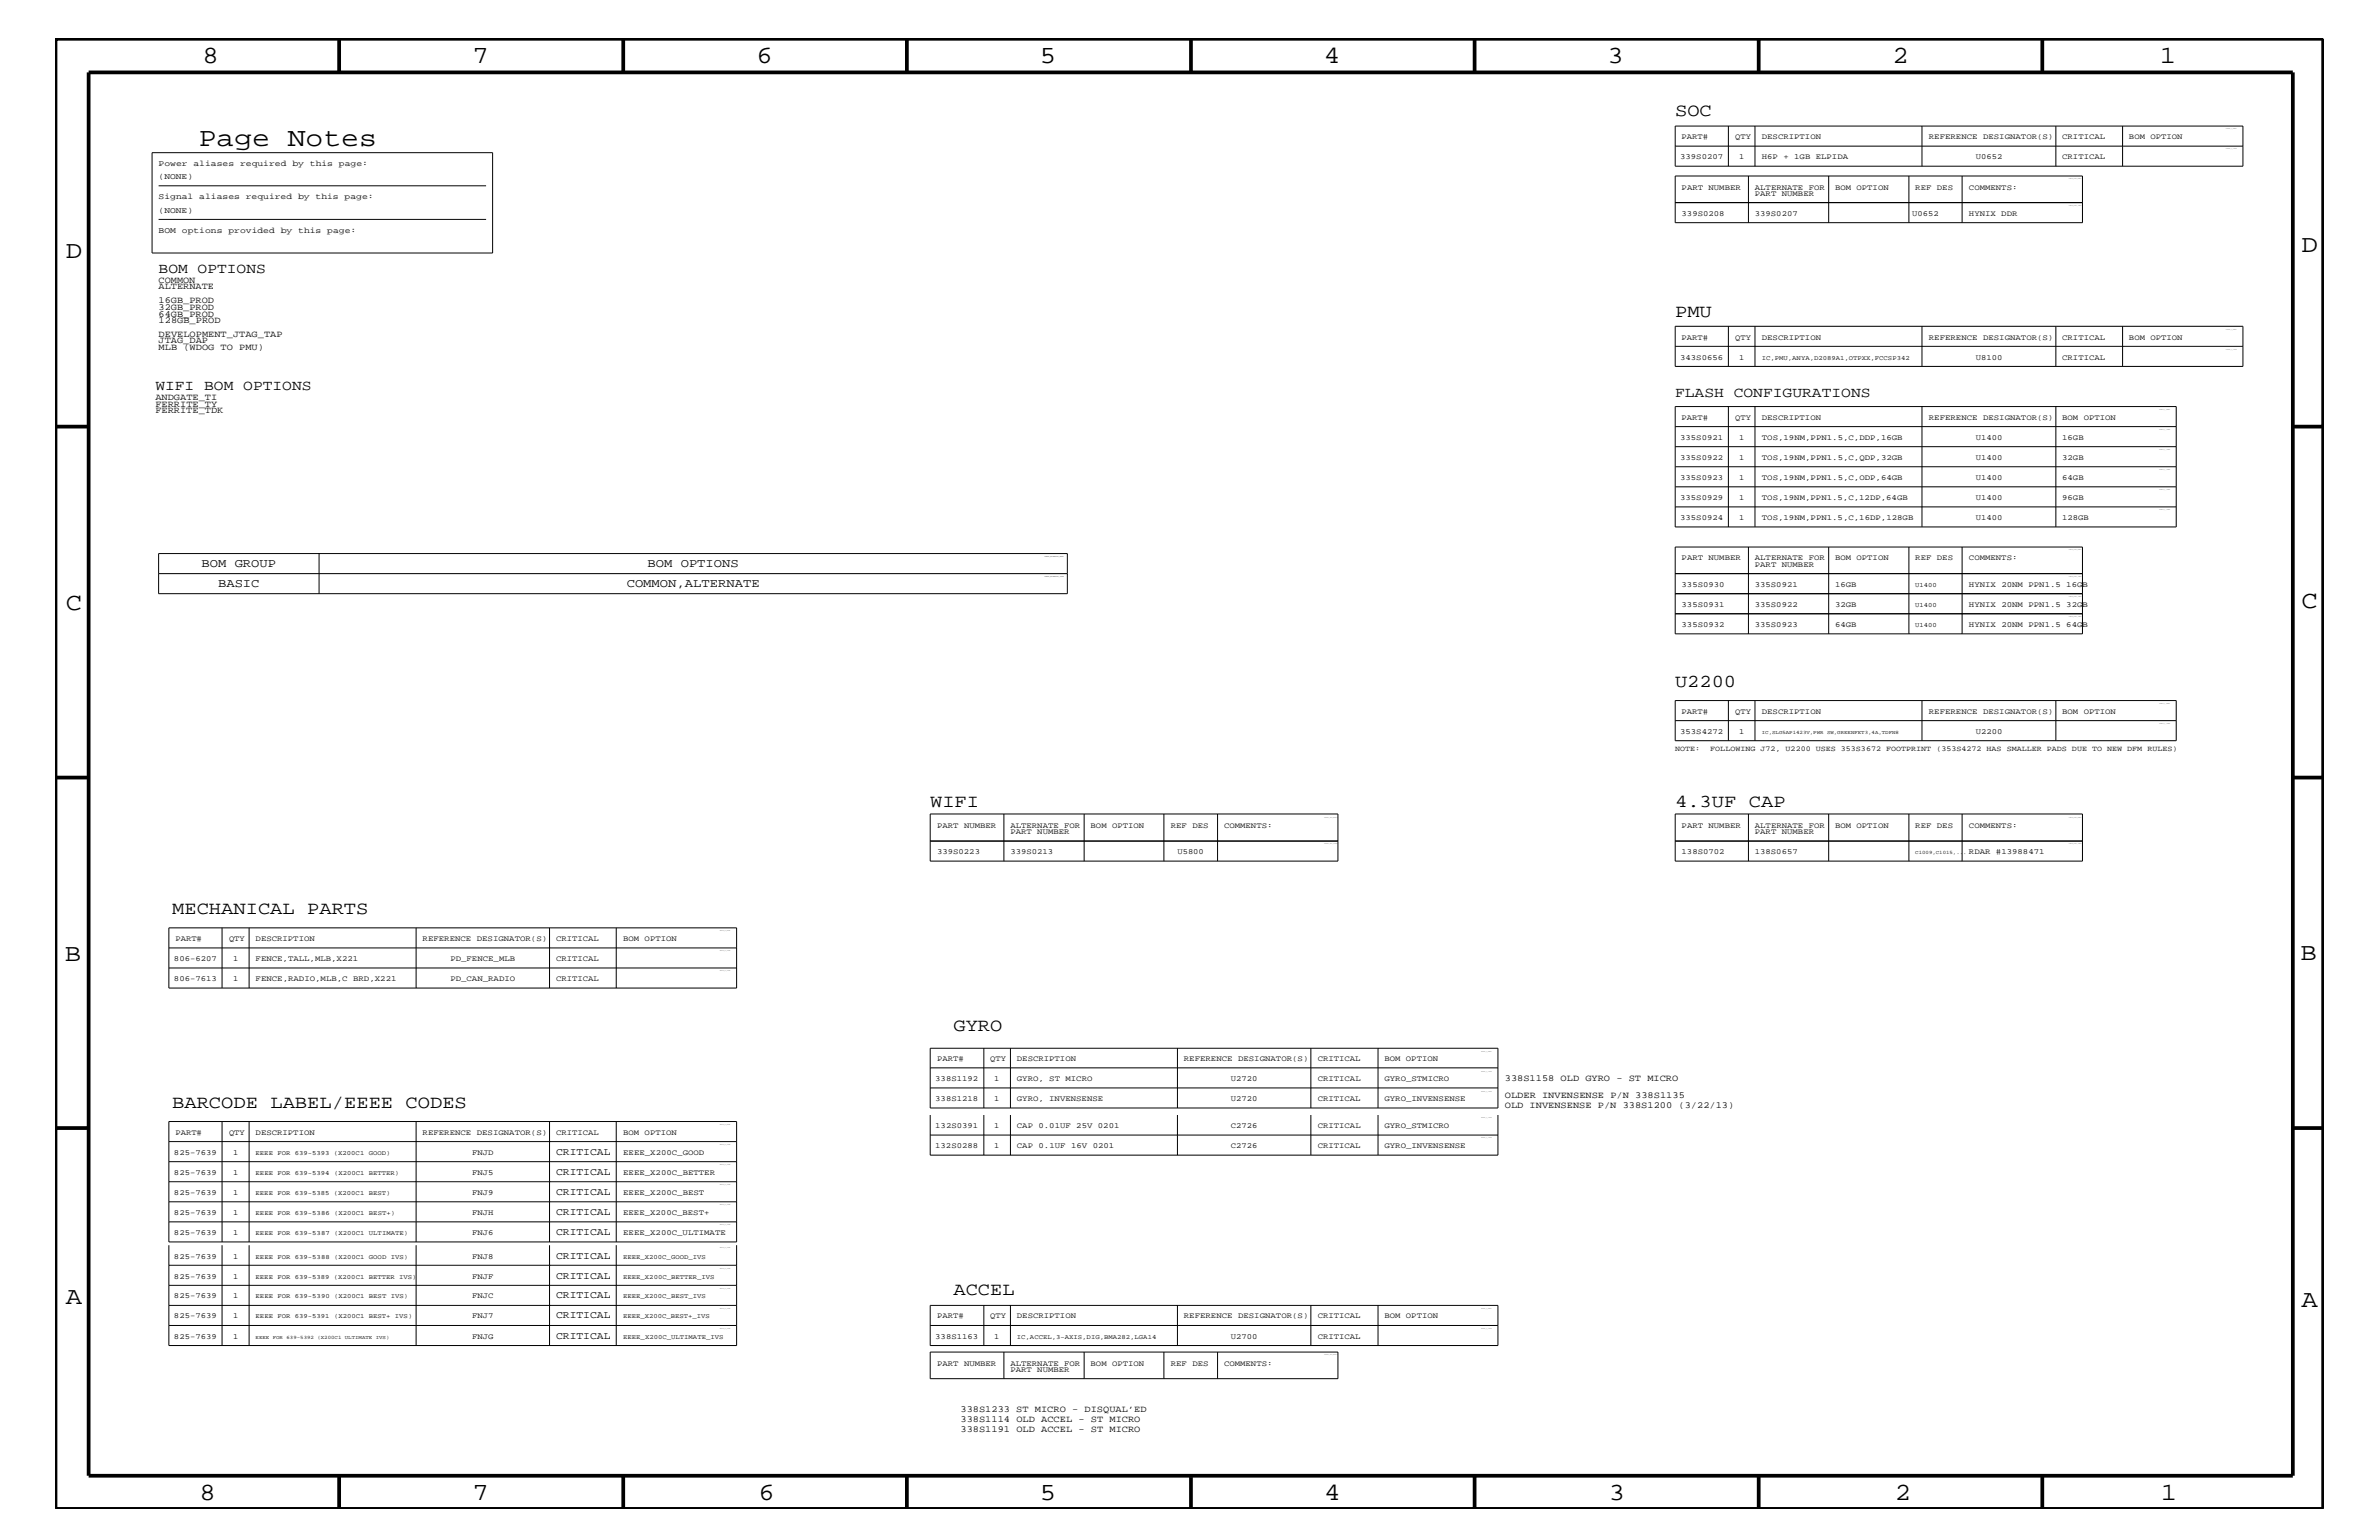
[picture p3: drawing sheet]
<svg xmlns="http://www.w3.org/2000/svg" width="432mm" height="279mm" viewBox="0 0 432 279" stroke-linecap="round" stroke-linejoin="round" font-family="sans-serif">
<defs><g id="words">
<text font-size="4.8" x="36.1" y="26.5">Page Notes</text>
<g font-size="4.5">
<text x="36.7" y="11.5">8</text>
<text x="85.8" y="11.5">7</text>
<text x="137.3" y="11.5">6</text>
<text x="188.7" y="11.5">5</text>
<text x="240.3" y="11.5">4</text>
<text x="291.8" y="11.5">3</text>
<text x="343.5" y="11.5">2</text>
<text x="392" y="11.5">1</text>
<text x="11.9" y="46.8">D</text>
<text x="417.7" y="45.7">D</text>
<text x="11.9" y="110.6">C</text>
<text x="417.7" y="110.3">C</text>
<text x="11.8" y="174.3">B</text>
<text x="417.6" y="174.2">B</text>
<text x="11.9" y="236.7">A</text>
<text x="417.7" y="237.1">A</text>
<text x="36.2" y="272.1">8</text>
<text x="85.8" y="272.1">7</text>
<text x="137.7" y="272.1">6</text>
<text x="188.7" y="272.1">5</text>
<text x="240.4" y="272.1">4</text>
<text x="292" y="272.1">3</text>
<text x="343.9" y="272.1">2</text>
<text x="392.2" y="272.1">1</text>
</g>
<g font-size="3.3">
<text x="304" y="21">SOC</text>
<text x="304" y="57.4">PMU</text>
<text x="304" y="124.7">U2200</text>
<text x="168.8" y="146.5">WIFI</text>
<text x="304" y="146.5">4.3UF CAP</text>
<text x="31.2" y="165.9">MECHANICAL PARTS</text>
<text x="173.1" y="187.1">GYRO</text>
<text x="31.2" y="201">BARCODE LABEL/EEEE CODES</text>
<text x="173.1" y="235">ACCEL</text>
</g>
<g font-size="2.6">
<text x="28.8" y="49.6">BOM OPTIONS</text>
<text x="28.2" y="70.7">WIFI BOM OPTIONS</text>
<text x="304" y="72">FLASH CONFIGURATIONS</text>
</g>
<g font-size="2.2">
<text x="36.6" y="102.9">BOM GROUP</text>
<text x="39.6" y="106.5">BASIC</text>
<text x="113.7" y="106.5">COMMON,ALTERNATE</text>
<text x="117.5" y="102.9">BOM OPTIONS</text>
</g>
<g font-size="1.9">
<text x="100.9" y="209.6">CRITICAL</text>
<text x="100.9" y="213.2">CRITICAL</text>
<text x="100.9" y="216.9">CRITICAL</text>
<text x="100.9" y="220.4">CRITICAL</text>
<text x="100.9" y="224.1">CRITICAL</text>
<text x="100.9" y="232">CRITICAL</text>
<text x="100.9" y="228.4">CRITICAL</text>
<text x="100.9" y="239.2">CRITICAL</text>
<text x="100.9" y="235.6">CRITICAL</text>
<text x="100.9" y="242.9">CRITICAL</text>
</g>
<g font-size="1.7">
<text x="28.8" y="52.5">ALTERNATE</text>
<text x="28.8" y="51.3">COMMON</text>
<text x="28.8" y="58.6">128GB_PROD</text>
<text x="28.8" y="57.4">64GB_PROD</text>
<text x="28.8" y="56.2">32GB_PROD</text>
<text x="28.8" y="55">16GB_PROD</text>
<text x="28.8" y="61.1">DEVELOPMENT_JTAG_TAP</text>
<text x="28.8" y="62.3">JTAG_DAP</text>
<text x="28.8" y="63.4">MLB (WDOG TO PMU)</text>
<text x="28.2" y="72.6">ANDGATE_TI</text>
<text x="28.2" y="73.8">FERRITE_TY</text>
<text x="28.2" y="75">FERRITE_TDK</text>
<text x="273.1" y="196.2">338S1158 OLD GYRO - ST MICRO</text>
<text x="273.1" y="199.2">OLDER INVENSENSE P/N 338S1135</text>
<text x="273.1" y="201">OLD INVENSENSE P/N 338S1200 (3/22/13)</text>
<text x="174.3" y="256.2">338S1233 ST MICRO - DISQUAL’ED</text>
<text x="174.3" y="259.9">338S1191 OLD ACCEL - ST MICRO</text>
<text x="174.3" y="258">338S1114 OLD ACCEL - ST MICRO</text>
</g>
<g font-size="1.5">
<text x="28.8" y="30.2">Power aliases required by this page:</text>
<text x="28.8" y="32.5">(NONE)</text>
<text x="28.8" y="36.2">Signal aliases required by this page:</text>
<text x="28.8" y="38.6">(NONE)</text>
<text x="28.8" y="42.3">BOM options provided by this page:</text>
</g>
<g font-size="1.4">
<text x="305" y="28.9">339S0207</text>
<text x="305.2" y="25.3">PART#</text>
<text x="315" y="25.3">QTY</text>
<text x="315.7" y="28.9">1</text>
<text x="319.8" y="28.9">H6P + 1GB ELPIDA</text>
<text x="319.8" y="25.3">DESCRIPTION</text>
<text x="350.1" y="25.3">REFERENCE DESIGNATOR(S)</text>
<text x="358.6" y="28.9">U0652</text>
<text x="374.3" y="25.3">CRITICAL</text>
<text x="374.3" y="28.9">CRITICAL</text>
<text x="386.4" y="25.3">BOM OPTION</text>
<text x="305.2" y="34.4">PART NUMBER</text>
<text x="318.5" y="35.6">PART NUMBER</text>
<text x="318.5" y="34.4">ALTERNATE FOR</text>
<text x="333.1" y="34.4">BOM OPTION</text>
<text x="347.6" y="34.4">REF DES</text>
<text x="357.4" y="34.4">COMMENTS:</text>
<text x="305.2" y="39.2">339S0208</text>
<text x="318.5" y="39.2">339S0207</text>
<text x="347" y="39.2">U0652</text>
<text x="357.4" y="39.2">HYNIX DDR</text>
<text x="305" y="65.3">343S0656</text>
<text x="305.2" y="61.7">PART#</text>
<text x="315" y="61.7">QTY</text>
<text x="315.7" y="65.3">1</text>
<text x="319.8" y="61.7">DESCRIPTION</text>
<text x="350.1" y="61.7">REFERENCE DESIGNATOR(S)</text>
<text x="358.6" y="65.3">U8100</text>
<text x="374.3" y="61.7">CRITICAL</text>
<text x="374.3" y="65.3">CRITICAL</text>
<text x="386.4" y="61.7">BOM OPTION</text>
<text x="305.2" y="76.2">PART#</text>
<text x="315" y="76.2">QTY</text>
<text x="319.8" y="76.2">DESCRIPTION</text>
<text x="350.1" y="76.2">REFERENCE DESIGNATOR(S)</text>
<text x="374.3" y="76.2">BOM OPTION</text>
<text x="305" y="79.9">335S0921</text>
<text x="305" y="83.5">335S0922</text>
<text x="315.7" y="83.5">1</text>
<text x="315.7" y="79.9">1</text>
<text x="319.8" y="83.5">TOS,19NM,PPN1.5,C,QDP,32GB</text>
<text x="319.8" y="79.9">TOS,19NM,PPN1.5,C,DDP,16GB</text>
<text x="358.6" y="83.5">U1400</text>
<text x="358.6" y="79.9">U1400</text>
<text x="374.3" y="79.9">16GB</text>
<text x="374.3" y="83.5">32GB</text>
<text x="305" y="87.1">335S0923</text>
<text x="315.7" y="87.1">1</text>
<text x="319.8" y="87.1">TOS,19NM,PPN1.5,C,ODP,64GB</text>
<text x="358.6" y="87.1">U1400</text>
<text x="374.3" y="87.1">64GB</text>
<text x="305" y="90.7">335S0929</text>
<text x="305" y="94.3">335S0924</text>
<text x="315.7" y="90.7">1</text>
<text x="315.7" y="94.3">1</text>
<text x="319.8" y="94.3">TOS,19NM,PPN1.5,C,16DP,128GB</text>
<text x="319.8" y="90.7">TOS,19NM,PPN1.5,C,12DP,64GB</text>
<text x="358.6" y="90.7">U1400</text>
<text x="358.6" y="94.3">U1400</text>
<text x="374.3" y="90.7">96GB</text>
<text x="374.3" y="94.3">128GB</text>
<text x="305.2" y="101.6">PART NUMBER</text>
<text x="318.5" y="101.6">ALTERNATE FOR</text>
<text x="333.1" y="101.6">BOM OPTION</text>
<text x="347.6" y="101.6">REF DES</text>
<text x="357.4" y="101.6">COMMENTS:</text>
<text x="305.2" y="106.5">335S0930</text>
<text x="318.5" y="106.5">335S0921</text>
<text x="318.5" y="102.9">PART NUMBER</text>
<text x="333.1" y="106.5">16GB</text>
<text x="357.4" y="106.5">HYNIX 20NM PPN1.5 16GB</text>
<text x="305.2" y="113.7">335S0932</text>
<text x="305.2" y="110.2">335S0931</text>
<text x="318.5" y="113.7">335S0923</text>
<text x="318.5" y="110.2">335S0922</text>
<text x="333.1" y="113.7">64GB</text>
<text x="333.1" y="110.2">32GB</text>
<text x="357.4" y="113.7">HYNIX 20NM PPN1.5 64GB</text>
<text x="357.4" y="110.2">HYNIX 20NM PPN1.5 32GB</text>
<text x="305.2" y="129.6">PART#</text>
<text x="315" y="129.6">QTY</text>
<text x="319.8" y="129.6">DESCRIPTION</text>
<text x="350.1" y="129.6">REFERENCE DESIGNATOR(S)</text>
<text x="374.3" y="129.6">BOM OPTION</text>
<text x="304" y="136.2">NOTE:</text>
<text x="305" y="133.2">353S4272</text>
<text x="310.4" y="136.2">FOLLOWING J72, U2200 USES 353S3672 FOOTPRINT (353S4272 HAS SMALLER PADS DUE TO NEW DFM RULES)</text>
<text x="315.7" y="133.2">1</text>
<text x="358.6" y="133.2">U2200</text>
<text x="170.1" y="150.1">PART NUMBER</text>
<text x="170.1" y="155">339S0223</text>
<text x="183.4" y="155">339S0213</text>
<text x="183.4" y="150.1">ALTERNATE FOR</text>
<text x="183.4" y="151.3">PART NUMBER</text>
<text x="198" y="150.1">BOM OPTION</text>
<text x="212.5" y="150.1">REF DES</text>
<text x="213.7" y="155">U5800</text>
<text x="222.2" y="150.1">COMMENTS:</text>
<text x="305.2" y="155">138S0702</text>
<text x="305.2" y="150.1">PART NUMBER</text>
<text x="318.5" y="155">138S0657</text>
<text x="318.5" y="151.3">PART NUMBER</text>
<text x="318.5" y="150.1">ALTERNATE FOR</text>
<text x="333.1" y="150.1">BOM OPTION</text>
<text x="347.6" y="150.1">REF DES</text>
<text x="357.4" y="150.1">COMMENTS:</text>
<text x="357.4" y="155">RDAR #13988471</text>
<text x="31.8" y="170.7">PART#</text>
<text x="41.6" y="170.7">QTY</text>
<text x="46.4" y="170.7">DESCRIPTION</text>
<text x="76.7" y="170.7">REFERENCE DESIGNATOR(S)</text>
<text x="100.9" y="170.7">CRITICAL</text>
<text x="113.1" y="170.7">BOM OPTION</text>
<text x="31.6" y="178">806-7613</text>
<text x="31.6" y="174.4">806-6207</text>
<text x="42.3" y="178">1</text>
<text x="42.3" y="174.4">1</text>
<text x="46.4" y="174.4">FENCE,TALL,MLB,X221</text>
<text x="46.4" y="178">FENCE,RADIO,MLB,C BRD,X221</text>
<text x="81.7" y="178">PD_CAN_RADIO</text>
<text x="81.7" y="174.4">PD_FENCE_MLB</text>
<text x="100.9" y="178">CRITICAL</text>
<text x="100.9" y="174.4">CRITICAL</text>
<text x="169.8" y="196.2">338S1192</text>
<text x="170.1" y="192.6">PART#</text>
<text x="179.7" y="192.6">QTY</text>
<text x="180.5" y="196.2">1</text>
<text x="184.6" y="196.2">GYRO, ST MICRO</text>
<text x="184.6" y="192.6">DESCRIPTION</text>
<text x="214.9" y="192.6">REFERENCE DESIGNATOR(S)</text>
<text x="223.4" y="196.2">U2720</text>
<text x="239.2" y="192.6">CRITICAL</text>
<text x="239.2" y="196.2">CRITICAL</text>
<text x="251.3" y="196.2">GYRO_STMICRO</text>
<text x="251.3" y="192.6">BOM OPTION</text>
<text x="169.8" y="199.8">338S1218</text>
<text x="180.5" y="199.8">1</text>
<text x="184.6" y="199.8">GYRO, INVENSENSE</text>
<text x="223.4" y="199.8">U2720</text>
<text x="239.2" y="199.8">CRITICAL</text>
<text x="251.3" y="199.8">GYRO_INVENSENSE</text>
<text x="31.6" y="209.6">825-7639</text>
<text x="31.8" y="205.9">PART#</text>
<text x="41.6" y="205.9">QTY</text>
<text x="42.3" y="209.6">1</text>
<text x="46.4" y="205.9">DESCRIPTION</text>
<text x="76.7" y="205.9">REFERENCE DESIGNATOR(S)</text>
<text x="85.7" y="209.6">FNJD</text>
<text x="100.9" y="205.9">CRITICAL</text>
<text x="113.1" y="209.6">EEEE_X200C_GOOD</text>
<text x="113.1" y="205.9">BOM OPTION</text>
<text x="169.8" y="208.3">132S0288</text>
<text x="169.8" y="204.7">132S0391</text>
<text x="180.5" y="208.3">1</text>
<text x="180.5" y="204.7">1</text>
<text x="184.6" y="204.7">CAP 0.01UF 25V 0201</text>
<text x="184.6" y="208.3">CAP 0.1UF 16V 0201</text>
<text x="223.4" y="208.3">C2726</text>
<text x="223.4" y="204.7">C2726</text>
<text x="239.2" y="208.3">CRITICAL</text>
<text x="239.2" y="204.7">CRITICAL</text>
<text x="251.3" y="204.7">GYRO_STMICRO</text>
<text x="251.3" y="208.3">GYRO_INVENSENSE</text>
<text x="31.6" y="213.2">825-7639</text>
<text x="42.3" y="213.2">1</text>
<text x="85.7" y="213.2">FNJ5</text>
<text x="113.1" y="213.2">EEEE_X200C_BETTER</text>
<text x="31.6" y="216.9">825-7639</text>
<text x="31.6" y="220.4">825-7639</text>
<text x="42.3" y="216.9">1</text>
<text x="42.3" y="220.4">1</text>
<text x="85.7" y="216.9">FNJ9</text>
<text x="85.7" y="220.4">FNJH</text>
<text x="113.1" y="220.4">EEEE_X200C_BEST+</text>
<text x="113.1" y="216.9">EEEE_X200C_BEST</text>
<text x="31.6" y="224.1">825-7639</text>
<text x="42.3" y="224.1">1</text>
<text x="85.7" y="224.1">FNJ6</text>
<text x="113.1" y="224.1">EEEE_X200C_ULTIMATE</text>
<text x="31.6" y="232">825-7639</text>
<text x="31.6" y="228.4">825-7639</text>
<text x="42.3" y="232">1</text>
<text x="42.3" y="228.4">1</text>
<text x="85.7" y="232">FNJF</text>
<text x="85.7" y="228.4">FNJ8</text>
<text x="31.6" y="239.2">825-7639</text>
<text x="31.6" y="235.6">825-7639</text>
<text x="42.3" y="239.2">1</text>
<text x="42.3" y="235.6">1</text>
<text x="85.7" y="239.2">FNJ7</text>
<text x="85.7" y="235.6">FNJC</text>
<text x="170.1" y="239.2">PART#</text>
<text x="179.7" y="239.2">QTY</text>
<text x="184.6" y="239.2">DESCRIPTION</text>
<text x="214.9" y="239.2">REFERENCE DESIGNATOR(S)</text>
<text x="239.2" y="239.2">CRITICAL</text>
<text x="251.3" y="239.2">BOM OPTION</text>
<text x="31.6" y="242.9">825-7639</text>
<text x="42.3" y="242.9">1</text>
<text x="85.7" y="242.9">FNJG</text>
<text x="169.8" y="242.9">338S1163</text>
<text x="180.5" y="242.9">1</text>
<text x="223.4" y="242.9">U2700</text>
<text x="239.2" y="242.9">CRITICAL</text>
<text x="170.1" y="247.8">PART NUMBER</text>
<text x="183.4" y="247.8">ALTERNATE FOR</text>
<text x="183.4" y="248.9">PART NUMBER</text>
<text x="198" y="247.8">BOM OPTION</text>
<text x="212.5" y="247.8">REF DES</text>
<text x="222.2" y="247.8">COMMENTS:</text>
</g>
<g font-size="1.2">
<text x="319.8" y="65.3">IC,PMU,ANYA,D2089A1,OTPXX,FCCSP342</text>
<text x="347.6" y="106.5">U1400</text>
<text x="347.6" y="113.7">U1400</text>
<text x="347.6" y="110.2">U1400</text>
<text x="46.4" y="209.6">EEEE FOR 639-5393 (X200C1 GOOD)</text>
<text x="46.4" y="213.2">EEEE FOR 639-5394 (X200C1 BETTER)</text>
<text x="46.4" y="216.9">EEEE FOR 639-5385 (X200C1 BEST)</text>
<text x="46.4" y="220.4">EEEE FOR 639-5386 (X200C1 BEST+)</text>
<text x="46.4" y="224.1">EEEE FOR 639-5387 (X200C1 ULTIMATE)</text>
<text x="46.4" y="232">EEEE FOR 639-5389 (X200C1 BETTER IVS)</text>
<text x="46.4" y="228.4">EEEE FOR 639-5388 (X200C1 GOOD IVS)</text>
<text x="113.1" y="228.4">EEEE_X200C_GOOD_IVS</text>
<text x="113.1" y="232">EEEE_X200C_BETTER_IVS</text>
<text x="46.4" y="239.2">EEEE FOR 639-5391 (X200C1 BEST+ IVS)</text>
<text x="46.4" y="235.6">EEEE FOR 639-5390 (X200C1 BEST IVS)</text>
<text x="113.1" y="239.2">EEEE_X200C_BEST+_IVS</text>
<text x="113.1" y="235.6">EEEE_X200C_BEST_IVS</text>
<text x="113.1" y="242.9">EEEE_X200C_ULTIMATE_IVS</text>
<text x="184.6" y="242.9">IC,ACCEL,3-AXIS,DIG,BMA282,LGA14</text>
</g>
<g font-size=".9">
<text x="319.8" y="133.2">IC,SLG5AP1423V,PWR SW,GREENFET3,4A,TDFN8</text>
<text x="347.6" y="155">C1009,C1015,...</text>
<text x="46.4" y="242.9">EEEE FOR 639-5392 (X200C1 ULTIMATE IVS)</text>
</g>
<g font-size=".3">
<text x="189.6" y="101">TABLE_BOMGROUP_HEAD</text>
<text x="189.6" y="104.7">TABLE_BOMGROUP_ITEM</text>
</g>
</g></defs>
<g fill="none" stroke="#000" stroke-width=".18">
<path d="M27.6 27.7h61.8v18.2h-61.8zM28.8 33.7h59.4M28.8 39.8h59.4M304.1 22.9h103v7.3h-103zM304.1 31.9h73.9v8.5h-73.9zM304.1 26.5h103M304.1 36.8h73.9M313.7 22.9v7.3M317.4 31.9v8.5M318.5 22.9v7.3M331.9 31.9v8.5M346.5 31.9v8.5"/>
<path d="M348.8 22.9v7.3M356.1 31.9v8.5M373.1 22.9v7.3M385.3 22.9v7.3M304.1 59.2h103v7.3h-103zM313.7 59.2v7.3M318.5 59.2v7.3M348.8 59.2v7.3M373.1 59.2v7.3M385.3 59.2v7.3M304.1 73.8h90.9v21.8h-90.9zM304.1 62.8h103"/>
<path d="M304.1 77.4h90.9M313.7 73.8v21.8M318.5 73.8v21.8M348.8 73.8v21.8M373.1 73.8v21.8M304.1 99.2h73.9v15.8h-73.9zM304.1 92h90.9M304.1 84.7h90.9M304.1 88.3h90.9M304.1 81h90.9M317.4 99.2v15.8M331.9 99.2v15.8"/>
<path d="M346.5 99.2v15.8M356.1 99.2v15.8M28.8 104.1h164.9M28.8 100.4h164.9v7.3h-164.9zM57.9 100.4v7.3M304.1 104.1h73.9M304.1 107.7h73.9M304.1 111.4h73.9M304.1 127.1h90.9v7.3h-90.9zM304.1 130.7h90.9M313.7 127.1v7.3M318.5 127.1v7.3"/>
<path d="M348.8 127.1v7.3M373.1 127.1v7.3M168.8 147.7h74v8.5h-74zM168.8 152.6h74M182.2 147.7v8.5M196.8 147.7v8.5M211.3 147.7v8.5M221 147.7v8.5M304.1 147.7h73.9v8.5h-73.9zM304.1 152.6h73.9M317.4 147.7v8.5M331.9 147.7v8.5"/>
<path d="M346.5 147.7v8.5M356.1 147.7v8.5M30.7 168.3h103v11h-103zM30.7 175.6h103M30.7 172h103M40.3 168.3v11M45.2 168.3v11M75.5 168.3v11M99.7 168.3v11M111.9 168.3v11M168.8 197.4h103.1M168.8 190.2h103.1v10.8h-103.1z"/>
<path d="M168.8 193.7h103.1M178.6 190.2v10.8M183.4 190.2v10.8M213.7 190.2v10.8M237.9 190.2v10.8M250.1 190.2v10.8M30.7 203.5h103v21.8h-103zM30.7 218h103M30.7 214.4h103M30.7 210.8h103M30.7 207.1h103M40.3 203.5v21.8"/>
<path d="M45.2 203.5v21.8M75.5 203.5v21.8M99.7 203.5v21.8M111.9 203.5v21.8M168.8 202.3v7.3h103.1v-7.3M168.8 205.9h103.1M178.6 202.3v7.3M183.4 202.3v7.3M213.7 202.3v7.3M237.9 202.3v7.3M250.1 202.3v7.3M30.7 225.9v18.2h103v-18.2"/>
<path d="M30.7 236.8h103M30.7 233.2h103M30.7 229.6h103M30.7 221.7h103M40.3 225.9v18.2M45.2 225.9v18.2M75.5 225.9v18.2M99.7 225.9v18.2M111.9 225.9v18.2M168.8 236.8h103.1v7.3h-103.1zM178.6 236.8v7.3M183.4 236.8v7.3"/>
<path d="M213.7 236.8v7.3M237.9 236.8v7.3M250.1 236.8v7.3M30.7 240.5h103M168.8 245.3h74v4.8h-74zM168.8 240.5h103.1M182.2 245.3v4.8M196.8 245.3v4.8M211.3 245.3v4.8M221 245.3v4.8"/>
</g>
<g fill="none" stroke="#000" stroke-width=".68" stroke-linecap="butt">
<path d="M10.1 7h411.6v266.8h-411.6zM16.1 13.1h400.1v254.6h-400.1zM61.6 7v6.1M113.1 7v6.1M164.6 7v6.1M216.2 7v6.1M267.6 7v6.1M319.2 7v6.1M370.7 7v6.1M10.1 77.4h6M416.2 77.4h5.5M10.1 141.1h6"/>
<path d="M416.2 141.1h5.5M10.1 204.7h6M416.2 204.7h5.5M61.6 267.7v6.1M113.1 267.7v6.1M164.6 267.7v6.1M216.2 268v5.8M267.6 267.7v6.1M319.2 267.7v6.1M370.7 267.7v6.1"/>
</g>
<use href="#words"/>
</svg>
